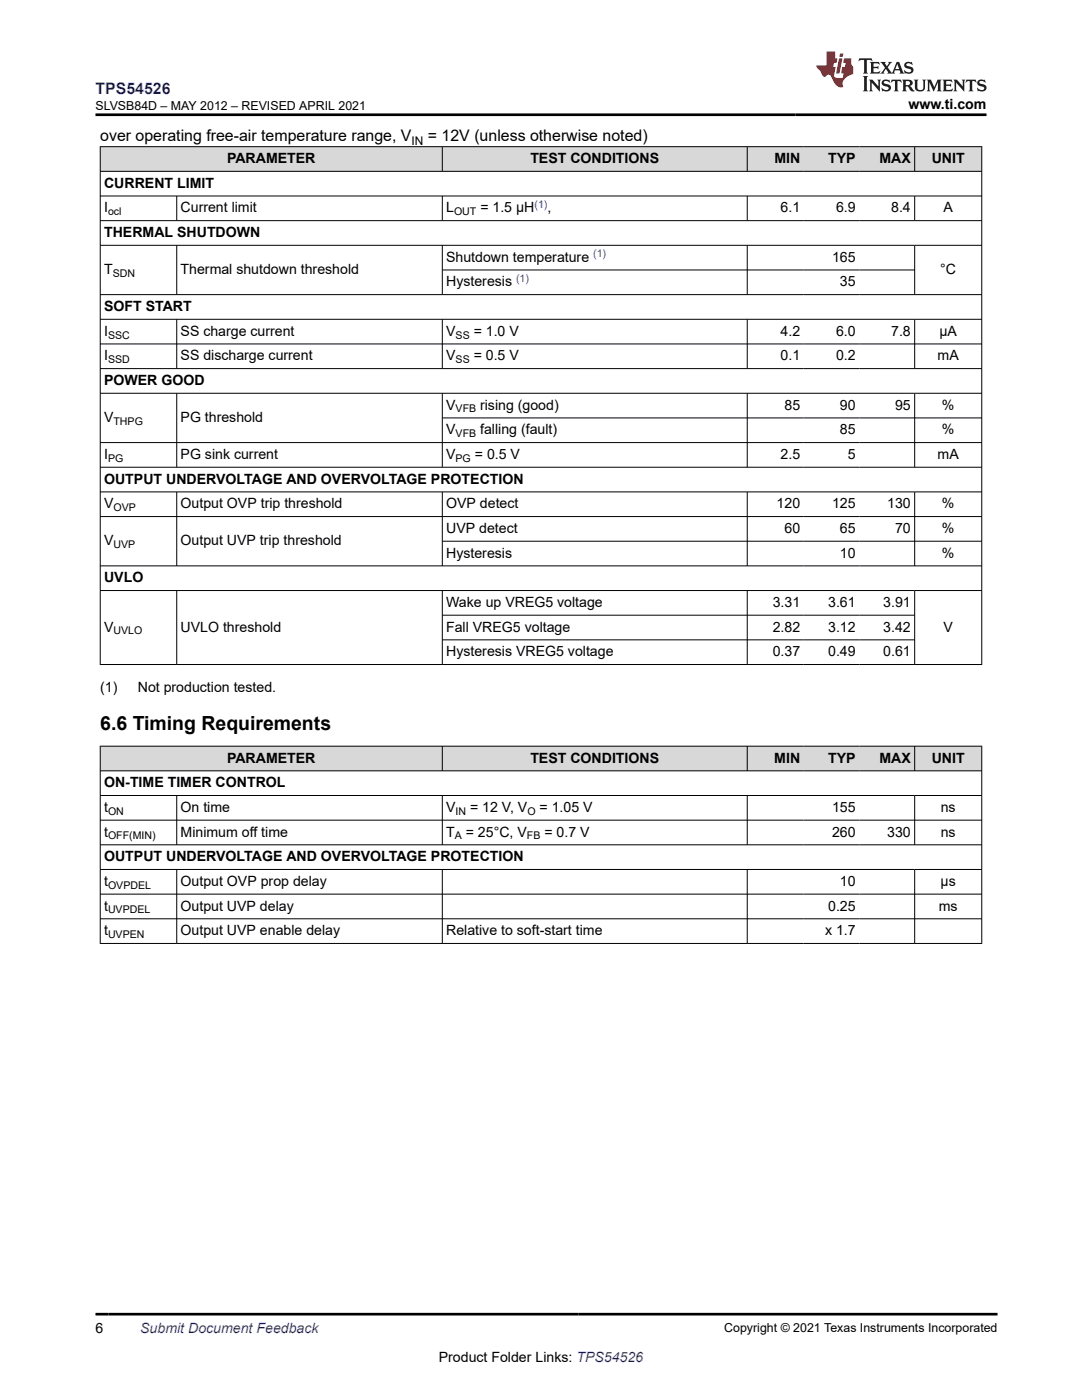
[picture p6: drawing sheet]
<svg xmlns="http://www.w3.org/2000/svg" width="216mm" height="279mm" viewBox="0 0 216 279" stroke-linecap="round" stroke-linejoin="round" font-family="sans-serif">
<defs><g id="words">
<text font-size="3.9" x="20" y="145.6">6.6 Timing Requirements</text>
<text font-size="3.2" fill="#00f" x="19.1" y="18.7">TPS54526</text>
<g font-size="3.2">
<text x="20" y="28.2">over operating free-air temperature range, V</text>
<text x="85.4" y="28.2">= 12V (unless otherwise noted)</text>
</g>
<g font-size="2.8">
<text x="181.3" y="21.8">www.ti.com</text>
<text x="45.3" y="32.5">PARAMETER</text>
<text x="105.8" y="32.5">TEST CONDITIONS</text>
<text x="154.5" y="32.5">MIN</text>
<text x="165.3" y="32.5">TYP</text>
<text x="175.5" y="32.5">MAX</text>
<text x="185.9" y="32.5">UNIT</text>
<text x="20.8" y="37.5">CURRENT LIMIT</text>
<text x="20.8" y="42.4">I</text>
<text x="20.8" y="47.3">THERMAL SHUTDOWN</text>
<text x="36" y="42.4">Current limit</text>
<text x="89" y="42.4">L</text>
<text x="95.8" y="42.4">= 1.5 μH</text>
<text x="109.2" y="42.4">,</text>
<text x="155.8" y="42.4">6.1</text>
<text x="166.8" y="42.4">6.9</text>
<text x="177.8" y="42.4">8.4</text>
<text x="188.3" y="42.4">A</text>
<text x="89" y="52.2">Shutdown temperature</text>
<text x="166" y="52.2">165</text>
<text x="20.8" y="54.7">T</text>
<text x="36" y="54.7">Thermal shutdown threshold</text>
<text x="89" y="57.2">Hysteresis</text>
<text x="167.6" y="57.2">35</text>
<text x="187.6" y="54.7">°C</text>
<text x="20.8" y="62.1">SOFT START</text>
<text x="20.8" y="71.9">I</text>
<text x="20.8" y="67">I</text>
<text x="36" y="71.9">SS discharge current</text>
<text x="36" y="67">SS charge current</text>
<text x="89" y="71.9">V</text>
<text x="89" y="67">V</text>
<text x="94.5" y="67">= 1.0 V</text>
<text x="94.5" y="71.9">= 0.5 V</text>
<text x="155.8" y="67">4.2</text>
<text x="155.8" y="71.9">0.1</text>
<text x="166.8" y="67">6.0</text>
<text x="166.8" y="71.9">0.2</text>
<text x="177.8" y="67">7.8</text>
<text x="187.1" y="71.9">mA</text>
<text x="187.5" y="67">μA</text>
<text x="20.8" y="76.8">POWER GOOD</text>
<text x="89" y="81.8">V</text>
<text x="95.8" y="81.8">rising (good)</text>
<text x="156.5" y="81.8">85</text>
<text x="167.6" y="81.8">90</text>
<text x="178.6" y="81.8">95</text>
<text x="188" y="81.8">%</text>
<text x="20.8" y="84.2">V</text>
<text x="36" y="84.2">PG threshold</text>
<text x="89" y="86.7">V</text>
<text x="95.8" y="86.7">falling (fault)</text>
<text x="167.6" y="86.7">85</text>
<text x="188" y="86.7">%</text>
<text x="20.8" y="91.6">I</text>
<text x="36" y="91.6">PG sink current</text>
<text x="89" y="91.6">V</text>
<text x="94.8" y="91.6">= 0.5 V</text>
<text x="155.8" y="91.6">2.5</text>
<text x="169.2" y="91.6">5</text>
<text x="187.1" y="91.6">mA</text>
<text x="20.8" y="101.4">V</text>
<text x="20.8" y="96.5">OUTPUT UNDERVOLTAGE AND OVERVOLTAGE PROTECTION</text>
<text x="36" y="101.4">Output OVP trip threshold</text>
<text x="89" y="101.4">OVP detect</text>
<text x="155" y="101.4">120</text>
<text x="166" y="101.4">125</text>
<text x="177" y="101.4">130</text>
<text x="188" y="101.4">%</text>
<text x="89" y="106.4">UVP detect</text>
<text x="156.5" y="106.4">60</text>
<text x="167.6" y="106.4">65</text>
<text x="178.6" y="106.4">70</text>
<text x="188" y="106.4">%</text>
<text x="20.8" y="108.8">V</text>
<text x="36" y="108.8">Output UVP trip threshold</text>
<text x="89" y="111.3">Hysteresis</text>
<text x="167.6" y="111.3">10</text>
<text x="188" y="111.3">%</text>
<text x="20.8" y="116.2">UVLO</text>
<text x="89" y="121.1">Wake up VREG5 voltage</text>
<text x="154.2" y="121.1">3.31</text>
<text x="165.3" y="121.1">3.61</text>
<text x="176.3" y="121.1">3.91</text>
<text x="20.8" y="126">V</text>
<text x="36" y="126">UVLO threshold</text>
<text x="89" y="126">Fall VREG5 voltage</text>
<text x="89" y="131">Hysteresis VREG5 voltage</text>
<text x="154.2" y="126">2.82</text>
<text x="154.2" y="131">0.37</text>
<text x="165.3" y="126">3.12</text>
<text x="165.3" y="131">0.49</text>
<text x="176.3" y="126">3.42</text>
<text x="176.3" y="131">0.61</text>
<text x="188.3" y="126">V</text>
<text x="20" y="138.2">(1)</text>
<text x="27.5" y="138.2">Not production tested.</text>
<text x="45.3" y="152.2">PARAMETER</text>
<text x="105.8" y="152.2">TEST CONDITIONS</text>
<text x="154.5" y="152.2">MIN</text>
<text x="165.3" y="152.2">TYP</text>
<text x="175.5" y="152.2">MAX</text>
<text x="185.9" y="152.2">UNIT</text>
<text x="20.8" y="157.1">ON-TIME TIMER CONTROL</text>
<text x="20.8" y="167">t</text>
<text x="20.8" y="162">t</text>
<text x="36" y="167">Minimum off time</text>
<text x="36" y="162">On time</text>
<text x="89" y="167">T</text>
<text x="89" y="162">V</text>
<text x="92.9" y="167">= 25°C, V</text>
<text x="93.8" y="162">= 12 V, V</text>
<text x="107.7" y="162">= 1.05 V</text>
<text x="108.6" y="167">= 0.7 V</text>
<text x="166" y="162">155</text>
<text x="166" y="167">260</text>
<text x="177" y="167">330</text>
<text x="187.7" y="167">ns</text>
<text x="187.7" y="162">ns</text>
<text x="20.8" y="171.9">OUTPUT UNDERVOLTAGE AND OVERVOLTAGE PROTECTION</text>
<text x="20.8" y="176.8">t</text>
<text x="36" y="176.8">Output OVP prop delay</text>
<text x="167.6" y="176.8">10</text>
<text x="187.7" y="176.8">μs</text>
<text x="20.8" y="181.7">t</text>
<text x="36" y="181.7">Output UVP delay</text>
<text x="165.3" y="181.7">0.25</text>
<text x="187.3" y="181.7">ms</text>
<text x="20.8" y="186.6">t</text>
<text x="36" y="186.6">Output UVP enable delay</text>
<text x="89" y="186.6">Relative to soft-start time</text>
<text x="164.6" y="186.6">x 1.7</text>
<text x="19" y="266.1">6</text>
<text x="87.6" y="271.7">Product Folder Links: TPS54526</text>
</g>
<text font-size="2.8" fill="#00f" x="28" y="266.1">Submit Document Feedback</text>
<g font-size="2.5">
<text x="19.1" y="21.9">SLVSB84D – MAY 2012 – REVISED APRIL 2021</text>
<text x="144.5" y="265.8">Copyright © 2021 Texas Instruments Incorporated</text>
</g>
<text font-size="2.4" x="82.1" y="28.9">IN</text>
<g font-size="2.1" fill="#00f">
<text x="106.7" y="41.4">(1)</text>
<text x="118.4" y="51.3">(1)</text>
<text x="103" y="56.2">(1)</text>
</g>
<g font-size="2.1">
<text x="21.6" y="43">ocl</text>
<text x="90.6" y="43">OUT</text>
<text x="22.5" y="55.3">SDN</text>
<text x="21.6" y="67.6">SSC</text>
<text x="90.9" y="67.6">SS</text>
<text x="21.6" y="72.5">SSD</text>
<text x="90.9" y="72.5">SS</text>
<text x="90.9" y="82.3">VFB</text>
<text x="22.6" y="84.8">THPG</text>
<text x="90.9" y="87.2">VFB</text>
<text x="21.6" y="92.2">PG</text>
<text x="90.9" y="92.2">PG</text>
<text x="22.6" y="102">OVP</text>
<text x="22.6" y="109.4">UVP</text>
<text x="22.6" y="126.6">UVLO</text>
<text x="21.6" y="167.5">OFF(MIN)</text>
<text x="21.6" y="162.6">ON</text>
<text x="90.7" y="167.5">A</text>
<text x="90.9" y="162.6">IN</text>
<text x="105.1" y="167.5">FB</text>
<text x="105.2" y="162.6">O</text>
<text x="21.6" y="177.4">OVPDEL</text>
<text x="21.6" y="182.3">UVPDEL</text>
<text x="21.6" y="187.2">UVPEN</text>
</g>
</g></defs>
<g fill="#d8d8d8">
<path d="M20 29.3h175.9v4.9h-175.9z" fill-rule="evenodd"/>
<path d="M20.1 29.3h68.1v4.8h-68.1z" fill-rule="evenodd"/>
<path d="M88.3 29.3h60.7v4.8h-60.7z" fill-rule="evenodd"/>
<path d="M149.2 29.3h11.2v4.8h-11.2z" fill-rule="evenodd"/>
<path d="M160.4 29.3h11.1v4.8h-11.1z" fill-rule="evenodd"/>
<path d="M171.5 29.3h11v4.8h-11z" fill-rule="evenodd"/>
<path d="M182.6 29.3h13.2v4.8h-13.2z" fill-rule="evenodd"/>
</g>
<g fill="none" stroke="#000" stroke-width=".2">
<path d="M19.9 29.3h176.1M19.9 34.2h176.1M19.9 39.1h176.1M20 29.2v103.5M35.3 39.1v5M88.3 29.2v5.1M88.3 39.1v5M149.1 29.2v5.1M149.1 39.1v5M182.5 29.2v5.1M182.5 39.1v5M195.9 29.2v103.5"/>
<path d="M19.9 44h176.1M19.9 49h176.1M19.9 58.8h176.1M35.3 49v9.9M88.3 49v9.9M88.3 53.9h94.3M149.1 49v9.9M182.5 49v9.9M19.9 63.7h176.1M19.9 68.6h176.1M19.9 73.6h176.1M19.9 78.5h176.1"/>
<path d="M35.3 63.7v9.9M35.3 78.5v14.8M88.3 63.7v9.9M88.3 78.5v14.8M149.1 63.7v9.9M149.1 78.5v14.8M182.5 63.7v9.9M182.5 78.5v14.8M19.9 88.3h176.1M19.9 93.2h176.1M19.9 98.2h176.1M35.3 98.2v14.8"/>
<path d="M88.3 98.2v14.8M88.3 83.4h107.7M149.1 98.2v14.8M182.5 98.2v14.8M19.9 103.1h176.1M19.9 112.9h176.1M19.9 117.9h176.1M35.3 117.9v14.8M88.3 117.9v14.8M88.3 108h107.7M149.1 117.9v14.8M182.5 117.9v14.8"/>
<path d="M19.9 132.6h176.1M88.3 122.8h94.3M88.3 127.7h94.3"/>
</g>
<g fill="#d8d8d8">
<path d="M20 148.9h175.9v4.9h-175.9z" fill-rule="evenodd"/>
<path d="M20.1 149h68.1v4.8h-68.1z" fill-rule="evenodd"/>
<path d="M88.3 149h60.7v4.8h-60.7z" fill-rule="evenodd"/>
<path d="M149.2 149h11.2v4.8h-11.2z" fill-rule="evenodd"/>
<path d="M160.4 149h11.1v4.8h-11.1z" fill-rule="evenodd"/>
<path d="M171.5 149h11v4.8h-11z" fill-rule="evenodd"/>
<path d="M182.6 149h13.2v4.8h-13.2z" fill-rule="evenodd"/>
</g>
<g fill="none" stroke="#000" stroke-width=".2">
<path d="M19.9 148.9h176.1M19.9 153.8h176.1M19.9 158.8h176.1M20 148.9v39.4M35.3 158.8v9.9M88.3 148.9v5M88.3 158.8v9.9M149.1 148.9v5M149.1 158.8v9.9M182.5 148.9v5M182.5 158.8v9.9M195.9 148.9v39.4"/>
<path d="M19.9 163.7h176.1M19.9 168.6h176.1M19.9 173.5h176.1M19.9 178.4h176.1M35.3 173.5v14.8M88.3 173.5v14.8M149.1 173.5v14.8M182.5 173.5v14.8M19.9 183.4h176.1M19.9 188.3h176.1"/>
</g>
<path d="M171.5 11.6l-.2 .6 .5-.2h.6v.1v2.2l-.2 .4h1l-.2-.4v-2.2v-.1h.5l.6 .2-.2-.6zM173.6 12.4l.2 .3v1.6l-.2 .4h1.9l.1-.6a1.08 1.08 0 0 1-1.3 .2v-.7h.6l.4 .2v-.7l-.4 .2h-.6v-.5l.2-.2a1 1 0 0 1 1 .3l-.1-.5zM175.7 12.4l.9 1.1-1 1.2h.9l-.2-.2 .5-.8 .4 .8-.2 .2h1.6l-.2-.2 .2-.5h.9l.1 .5-.1 .2h.9l-.2-.4-.8-1.9h-.5l-.9 2.1-.9-1.1 .9-1h-.8l.2 .2-.4 .6-.4-.6 .2-.2zM179 12.8l.4 1h-.7zM180.7 12.5a.65 .65 0 0 0-.2 .7 .65 .65 0 0 0 .6 .5l.6 .1 .1 .3a.79 .79 0 0 1-.7 .4 .79 .79 0 0 1-.7-.5l.1 .7 .2-.1a.93 .93 0 0 0 1.1 0 .93 .93 0 0 0 .4-.9 1.46 1.46 0 0 0-1.2-.6l-.1-.3a1.09 1.09 0 0 1 1.2 .2l-.2-.6-.1 .1-.5-.2zM172.2 15.2l.2 .4v2.2l-.2 .4h1l-.2-.4v-2.2l.2-.4zM173.4 15.9l.2 .4v1.5l-.2 .4h.8l-.3-.4 .1-1.3 1.6 1.8v-2l.2-.4h-.7l.1 .2 .1 1.1-1.2-1.3zM176.2 16a.65 .65 0 0 0-.2 .8 .65 .65 0 0 0 .6 .4l.6 .2 .1 .2a.79 .79 0 0 1-.7 .4 .79 .79 0 0 1-.7-.5l.1 .7 .2-.1a.93 .93 0 0 0 1.1 .1 .93 .93 0 0 0 .4-1 1.46 1.46 0 0 0-1.2-.5l-.1-.4a1.09 1.09 0 0 1 1.2 .2l-.1-.6-.2 .1-.5-.1zM177.9 15.9l-.1 .6a.63 .63 0 0 1 .8-.3v1.6l-.3 .4h1l-.2-.4v-1.6a.66 .66 0 0 1 .8 .3l-.1-.6zM180 15.9l.2 .4v1.5l-.2 .4h1l-.2-.2-.1-.7h.5l.1 .2a.79 .79 0 0 0 1.2 .6l-1-.9a.61 .61 0 0 0 .6-.6 .61 .61 0 0 0-.5-.7zM180.8 16.2h.1a.47 .47 0 0 1 .5 .1 .47 .47 0 0 1 .1 .5l-.1 .1-.7 .1zM182.3 15.9l.2 .2a2.27 2.27 0 0 0 .4 2 1.04 1.04 0 0 0 1.7-.7v-1.3l.2-.2h-.8l.2 .4v1.1a.6 .6 0 0 1-.6 .6 .6 .6 0 0 1-.6-.6v-1.1l.3-.4zM184.9 15.9l.2 .4v1.5l-.2 .4h.8l-.3-.4v-1.4l.9 1.9 .9-1.9v1.4l-.3 .4h1l-.2-.4v-1.5l.2-.4h-.8l-.7 1.5-.6-1.5zM188.1 15.9l.2 .4v1.5l-.2 .4h1.9l.1-.6a1.09 1.09 0 0 1-1.3 .2v-.7h.6l.4 .2v-.6l-.4 .2h-.6v-.6l.2-.1a1.01 1.01 0 0 1 1 .3l-.1-.6zM190.2 15.9l.3 .4v1.5l-.3 .4h.8l-.2-.4v-1.3l1.6 1.8v-2l.2-.4h-.7l.2 .2v1.1l-1.2-1.3zM192.8 15.9l-.1 .6a.63 .63 0 0 1 .8-.3v1.6l-.3 .4h1l-.2-.4v-1.6a.66 .66 0 0 1 .8 .3l-.1-.6zM195.2 16a.65 .65 0 0 0-.2 .8 .65 .65 0 0 0 .6 .4l.6 .2 .2 .2a.79 .79 0 0 1-.7 .4 .79 .79 0 0 1-.7-.5l.1 .7 .2-.1a.93 .93 0 0 0 1 .1 .93 .93 0 0 0 .5-1 1.46 1.46 0 0 0-1.3-.5v-.4a1.09 1.09 0 0 1 1.2 .2l-.2-.6-.2 .1-.5-.1z" fill="#231f20"/>
<path d="M164.9 10.3v2.7h-2l.1 .4 .8 1a.95 .95 0 0 0 1 .9 .59 .59 0 0 1 .5-.4 .59 .59 0 0 1 .5 .3l.4 .8a1.59 1.59 0 0 0 2.1 1.4 1.61 1.61 0 0 1 1-2.3l1-.3-.1-1.5a1.59 1.59 0 0 1-.3-1.7h-1.5l-.2 .9h.6l-.2 .9h-.5l-.2 .9v.3l.4 .1-.1 .9h-.7a.73 .73 0 0 1-1-.7l.3-1.5h-.5l.1-.9h.5l.2-.9h-.5v-1.3zM167.4 11.6l-.6 3.1h.7l.6-3.1zM167.6 10.7l-.1 .6h.7l.1-.6z" fill="#ed1c24"/>
<path d="M19 22.9h177.8M19 262.3h180" fill="none" stroke="#000" stroke-width=".53"/>
<use href="#words"/>
</svg>
